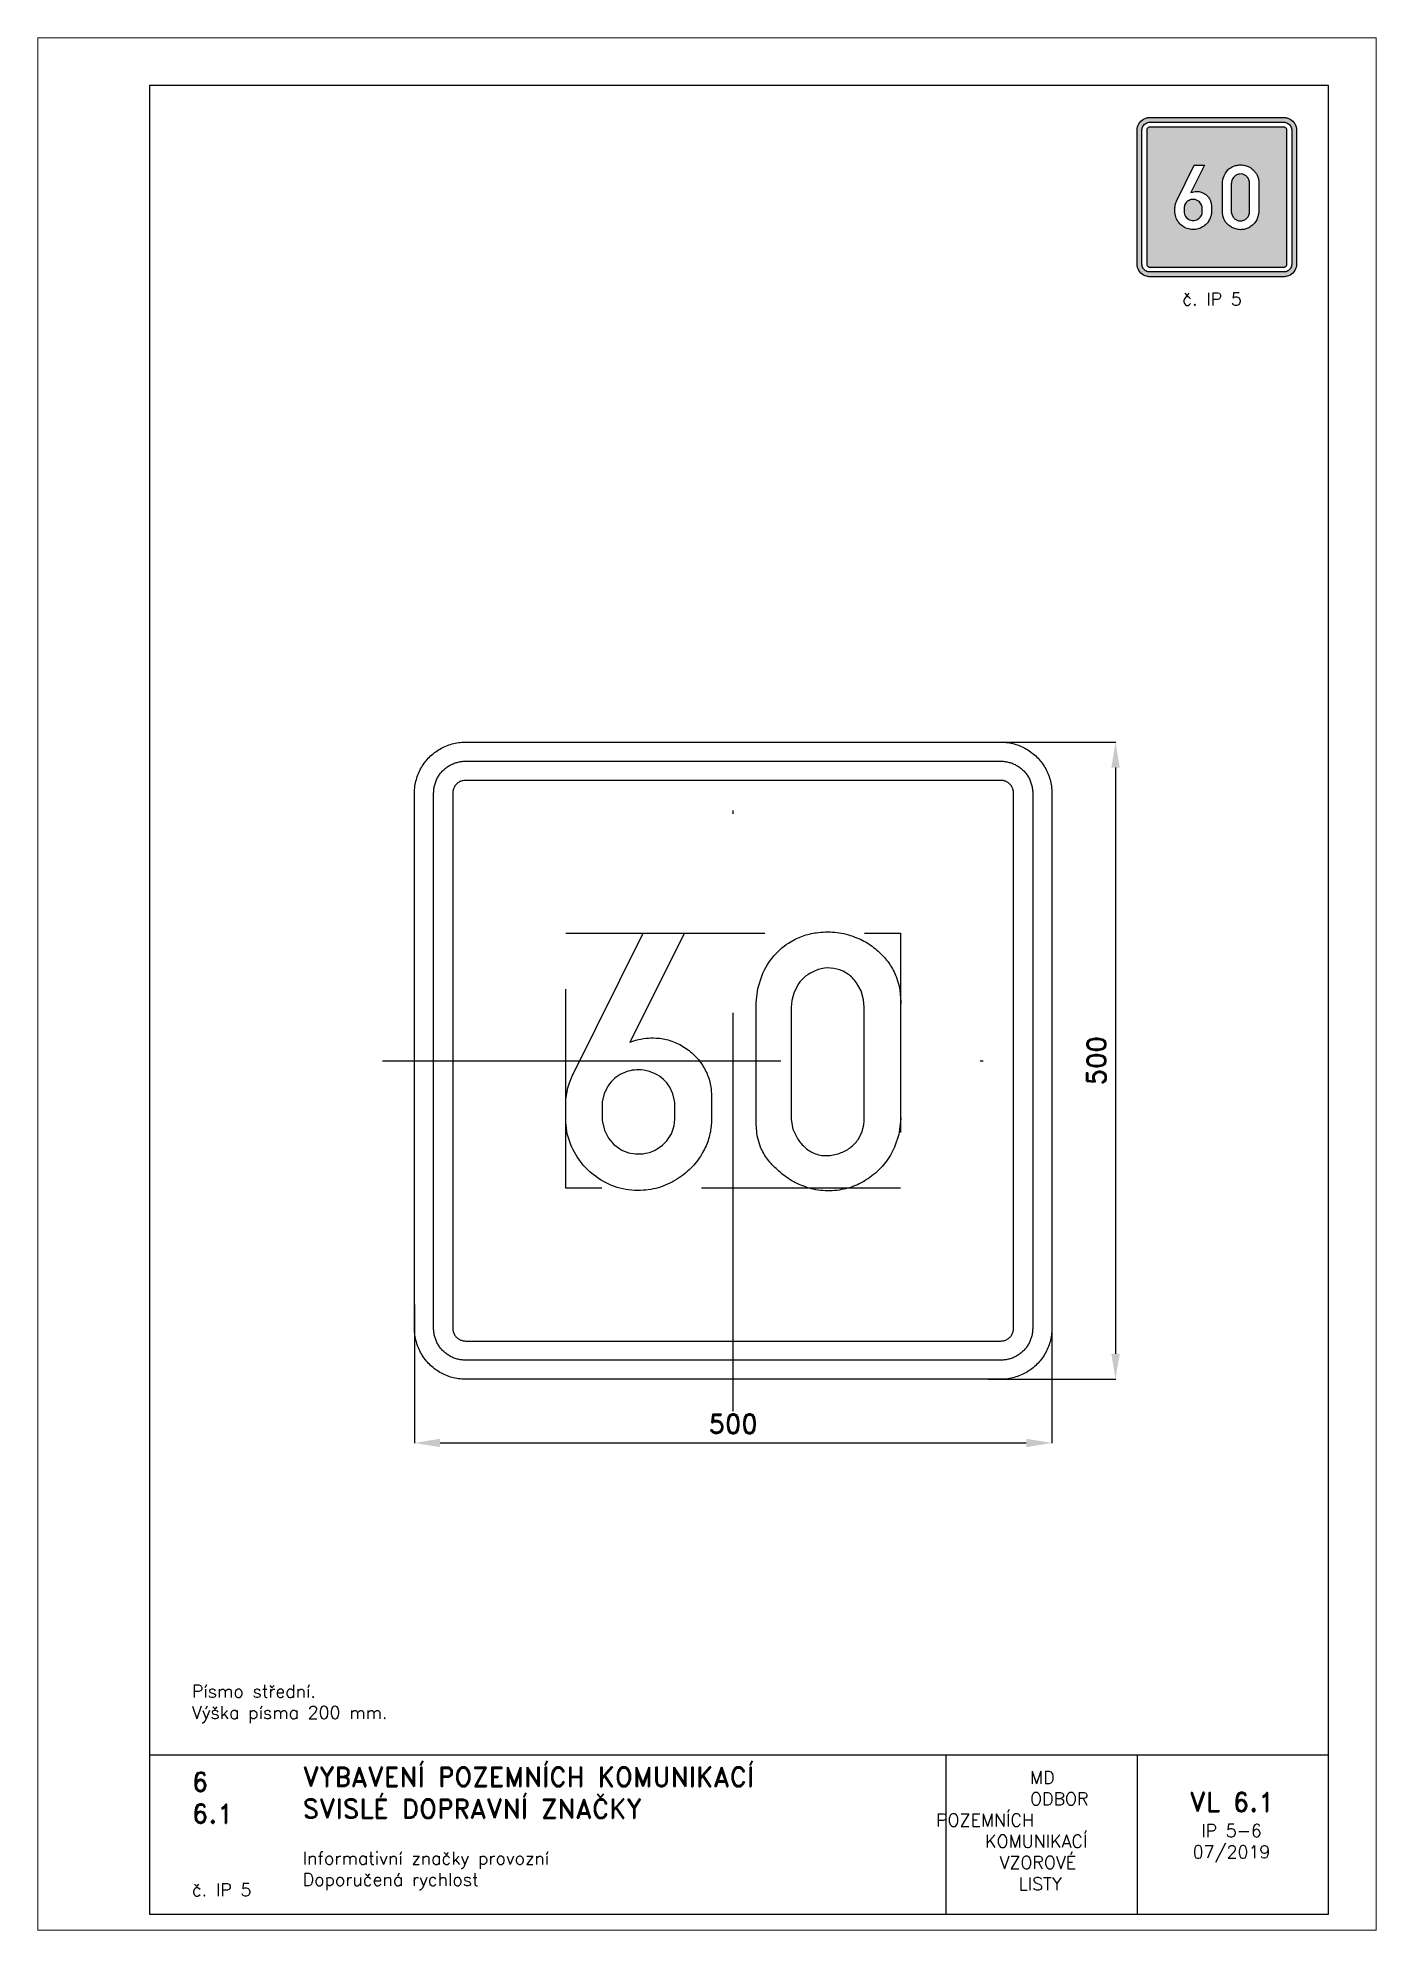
# Paper-space layout 'IP 5-6' of a CAD drawing. Header units: millimetres. Extents: x 0 to 210, y 0 to 297.
# The model-space entities are those that its viewports show. They can reach past a viewport. Long polylines and large blocks are cut down to what shows.
import ezdxf

# ---------------------------------------------------------------- set-up
doc = ezdxf.new("R2010")
doc.units = ezdxf.units.MM
doc.header["$LTSCALE"] = 5
doc.linetypes.add('ČERCHOVANÁX2', pattern=[2, 1, -0.5, 0, -0.5])
doc.linetypes.add('ČÁRKOVANÁX2', pattern=[1.5, 1, -0.5])
for name, color, linetype in [('Kóty', 2, 'Continuous'), ('Rozpiska', 7, 'Continuous'), ('Značka', 7, 'Continuous')]:
    doc.layers.add(name, color=color, linetype=linetype)
doc.layers.add('Rámeček', color=6, linetype='Continuous', plot=False)
doc.styles.get("Standard").update_dxf_attribs({"font": 'romand.shx', "height": 15})
doc.dimstyles.get("Standard").update_dxf_attribs({"dimtxt": 15, "dimasz": 20, "dimexe": 0.18, "dimexo": 0.0625, "dimgap": 7.5, "dimtad": 1, "dimdec": 0, "dimzin": 0, "dimdsep": 46, "dimtxsty": 'Standard', "dimcen": 0.09, "dimadec": 0, "dimazin": 0, "dimtfac": 1, "dimtdec": 0, "dimtofl": 0, "dimtmove": 0, "dimatfit": 3, "dimfxl": 1, "dimtolj": 1, "dimtzin": 0, "dimarcsym": 0})

psp = doc.layouts.new('IP 5-6')

# ---------------------------------------------------------------- texts
at = {"layer": 'Rozpiska', "color": 7, "attachment_point": 1}
for s, width, gutter_width, heights, insert, char_height in [('\\pi7.07143;č. IP 5', 25, 75, [0], (172.5, 257), 2), ('Písmo střední.\\PVýška písma 200 mm. {\\H1.83333x; }', 155.5011, 100, [0], (24.17, 38.49), 2), ('6', 149.0422, 100, [0], (24.17, 24.77), 3), ('{\\C6;VYBAVENÍ POZEMNÍCH KOMUNIKACÍ\\P}SVISLÉ DOPRAVNÍ ZNAČKY{\\H1.34524x; }', 149.0422, 100, [0], (41.56, 25.56), 3), ('\\pi14.7414;{\\C6;MD\\P\\pi2.36044;}ODBOR POZEMNÍCH{\\H1.57143x; }\\P\\pi7.69378;KOMUNIKACÍ{\\H1.5x; }\\P\\pi9.97949;{\\C6;VZOROVÉ\\H1.47619x; \\H0.67742x;\\P\\pi12.93187;LISTY\\H1.26984x; }', 33.1018, 100, [0], (140.95, 24.95), 2), ('\\pi1.03113;{\\H1.5x;\\C6;VL 6.1\\P\\pi2.88824;\\H0.66667x;IP 5-6\\H1.66666x; \\H0.6x;\\P\\pi1.5549;07/2019\\H1.80159x; }', 16.0623, 100, [0], (179.66, 21.61), 2), ('6.1', 149.0422, 100, [0], (24.17, 19.78), 3), ('{\\C6;Informativní značky provozní\\P}Doporučená rychlost{\\H1.83333x; }', 149.0422, 100, [0], (41.56, 12.29), 2), ('{\\C6;č. IP 5}', 18.3305, 100, [2.67], (24.17, 7.32), 2)]:
    psp.add_mtext_dynamic_manual_height_columns(s, width=width, gutter_width=gutter_width, heights=heights, dxfattribs=dict(at, insert=insert, char_height=char_height))

msp = doc.modelspace()

# ---------------------------------------------------------------- blocks, each defined once
blk = doc.blocks.new('*D0')
at = {"layer": 'Defpoints', "color": 0, "transparency": 16777216}
for p in [(197.4, 250), (200, -250), (300, -250)]:
    blk.add_point(p, dxfattribs=at)
at = {"layer": 'Kóty', "color": 0, "lineweight": -2, "transparency": 16777216}
for p, q in [((197.5, 250), (300.2, 250)), ((300, 230), (300, -230)), ((200.1, -250), (300.2, -250))]:
    blk.add_line(p, q, dxfattribs=at)
at = {"layer": 'Kóty', "color": 0, "transparency": 16777216}
for points in [[(296.7, 230), (303.3, 230), (300, 250)], [(296.7, -230), (303.3, -230), (300, -250)]]:
    blk.add_solid(points, dxfattribs=at)
at = {"layer": 'Kóty', "color": 0, "transparency": 16777216, "insert": (285, 0), "char_height": 15, "attachment_point": 5, "rotation": 90}
blk.add_mtext('\\A1;500', dxfattribs=at)
blk = doc.blocks.new('*D1')
at = {"layer": 'Defpoints', "color": 0, "transparency": 16777216}
for p in [(-250, -191.3), (250, -210), (250, -300)]:
    blk.add_point(p, dxfattribs=at)
at = {"layer": 'Kóty', "color": 0, "lineweight": -2, "transparency": 16777216}
for p, q in [((-250, -191.4), (-250, -300.2)), ((250, -210.1), (250, -300.2)), ((-230, -300), (230, -300))]:
    blk.add_line(p, q, dxfattribs=at)
at = {"layer": 'Kóty', "color": 0, "transparency": 16777216}
for points in [[(-230, -296.7), (-230, -303.3), (-250, -300)], [(230, -296.7), (230, -303.3), (250, -300)]]:
    blk.add_solid(points, dxfattribs=at)
at = {"layer": 'Kóty', "color": 0, "transparency": 16777216, "insert": (0, -285), "char_height": 15, "attachment_point": 5}
blk.add_mtext('\\A1;500', dxfattribs=at)

# ---------------------------------------------------------------- dimensions: what is measured, and where the dimension line sits
at = {"layer": 'Kóty'}
dim = msp.add_linear_dim(base=(300, -250), p1=(197.45, 250), p2=(200.015, -250), angle=90, dimstyle='Standard', dxfattribs=at)
dim.commit()
dim.dimension.update_dxf_attribs({"geometry": '*D0', "text_midpoint": (285, 0)})
dim = msp.add_linear_dim(base=(250, -300), p1=(-250, -191.308), p2=(250, -210), dimstyle='Standard', dxfattribs=at)
dim.commit()
dim.dimension.update_dxf_attribs({"geometry": '*D1', "text_midpoint": (0, -285)})

# ---------------------------------------------------------------- linework, layer by layer
at = {"layer": 'Značka', "color": 6, "linetype": 'ČERCHOVANÁX2', "ltscale": 2.5}
for points in [[(0, -275), (0, 275)], [(-275, 0), (275, 0)]]:
    msp.add_lwpolyline(points, dxfattribs=at)
at = {"layer": 'Značka', "color": 5}
for points in [[(-210, -250), (-210.157, -250), (-210.314, -249.999, -0.0321795), (-215.479, -249.637, -0.0354417), (-220.555, -248.582, -0.0362703), (-225.464, -246.923, -0.0344214), (-230.091, -244.589, -0.0337228), (-234.402, -241.714, -0.0340857), (-238.284, -238.284, -0.0342101), (-241.717, -234.403, -0.0342303), (-244.589, -230.091, -0.0340422), (-246.906, -225.46, -0.0334123), (-248.582, -220.555, -0.0341272), (-249.654, -215.477, -0.0367437), (-249.999, -210.314), (-250, -210.157), (-250, -210), (-250, 210), (-250, 210.157), (-249.999, 210.314, -0.0321794), (-249.637, 215.479, -0.0354442), (-248.582, 220.555, -0.0362649), (-246.923, 225.464, -0.0344166), (-244.589, 230.091, -0.0337177), (-241.714, 234.402, -0.0340796), (-238.284, 238.284, -0.0342128), (-234.403, 241.717, -0.0342224), (-230.091, 244.589, -0.0340475), (-225.46, 246.906, -0.033405), (-220.555, 248.582, -0.0341289), (-215.477, 249.654, -0.0367407), (-210.314, 249.999), (-210.157, 250), (-210, 250), (210, 250), (210.157, 250), (210.314, 249.999, -0.0321794), (215.479, 249.637, -0.0354428), (220.555, 248.582, -0.0362594), (225.464, 246.923, -0.0344088), (230.091, 244.589, -0.0337189), (234.402, 241.714, -0.0340731), (238.284, 238.284, -0.0342144), (241.717, 234.403, -0.0342259), (244.589, 230.091, -0.0340499), (246.906, 225.46, -0.0334066), (248.582, 220.555, -0.0341277), (249.654, 215.477, -0.0367414), (249.999, 210.314), (250, 210.157), (250, 210), (250, -210), (250, -210.157), (249.999, -210.314, -0.0321795), (249.637, -215.479, -0.0354421), (248.582, -220.555, -0.0362592), (246.923, -225.464, -0.0344116), (244.589, -230.091, -0.033722), (241.714, -234.402, -0.0340791), (238.284, -238.284, -0.0342076), (234.403, -241.717, -0.0342334), (230.091, -244.589, -0.0340472), (225.46, -246.906, -0.0334177), (220.555, -248.582, -0.0341277), (215.477, -249.654, -0.0367473), (210.314, -249.999), (210.157, -250), (210, -250), (-210, -250)], [(-210, -235), (-210.098, -235), (-210.196, -234.999, -0.0321795), (-213.424, -234.773, -0.0354416), (-216.597, -234.114, -0.0362629), (-219.665, -233.077, -0.0344152), (-222.557, -231.618, -0.0337193), (-225.251, -229.821, -0.034085), (-227.678, -227.678, -0.0342046), (-229.823, -225.252, -0.034229), (-231.618, -222.557, -0.0340469), (-233.066, -219.663, -0.0334131), (-234.114, -216.597, -0.0341266), (-234.784, -213.423, -0.0367459), (-234.999, -210.196), (-235, -210.098), (-235, -210), (-235, 210), (-235, 210.098), (-234.999, 210.196, -0.0321788), (-234.773, 213.424, -0.0354481), (-234.114, 216.597, -0.0362683), (-233.077, 219.665, -0.0344122), (-231.618, 222.557, -0.0337222), (-229.821, 225.251, -0.0340955), (-227.678, 227.678, -0.0341878), (-225.252, 229.823, -0.0342259), (-222.557, 231.618, -0.0340259), (-219.663, 233.066, -0.0334071), (-216.597, 234.114, -0.0341381), (-213.423, 234.784, -0.0367365), (-210.196, 234.999), (-210.098, 235), (-210, 235), (210, 235), (210.098, 235), (210.196, 234.999, -0.0321976), (213.424, 234.773, -0.0354366), (216.597, 234.114, -0.0362483), (219.665, 233.077, -0.0343996), (222.557, 231.618, -0.0337259), (225.251, 229.821, -0.0340903), (227.678, 227.678, -0.0341924), (229.823, 225.252, -0.0342246), (231.618, 222.557, -0.0340342), (233.066, 219.663, -0.033413), (234.114, 216.597, -0.0341406), (234.784, 213.423, -0.0367343), (234.999, 210.196), (235, 210.098), (235, 210), (235, -210), (235, -210.098), (234.999, -210.196, -0.0321983), (234.773, -213.424, -0.0354324), (234.114, -216.597, -0.0362459), (233.077, -219.665, -0.0344078), (231.618, -222.557, -0.0337232), (229.821, -225.251, -0.034081), (227.678, -227.678, -0.0342138), (225.252, -229.823, -0.0342285), (222.557, -231.618, -0.0340468), (219.663, -233.066, -0.0334175), (216.597, -234.114, -0.0341268), (213.423, -234.784, -0.036739), (210.196, -234.999), (210.098, -235), (210, -235), (-210, -235)], [(-210, -220), (210, -220), (210.039, -220), (210.079, -220, 0.032183), (211.37, -219.909, 0.0354467), (212.639, -219.646, 0.0362744), (213.866, -219.231, 0.0344144), (215.023, -218.647, 0.033745), (216.1, -217.928, 0.0340968), (217.071, -217.071, 0.0341871), (217.929, -216.101, 0.0342063), (218.647, -215.023, 0.0340292), (219.227, -213.865, 0.0334622), (219.646, -212.639, 0.0341275), (219.914, -211.369, 0.036765), (220, -210.079), (220, -210.039), (220, -210), (220, 210), (220, 210.039), (220, 210.079, 0.032183), (219.909, 211.37, 0.0354928), (219.646, 212.639, 0.0362965), (219.231, 213.866, 0.0344255), (218.647, 215.023, 0.0337541), (217.928, 216.1, 0.0340968), (217.071, 217.071, 0.0342115), (216.101, 217.929, 0.0341795), (215.023, 218.647, 0.0340137), (213.865, 219.227, 0.0334698), (212.639, 219.646, 0.0341235), (211.369, 219.914, 0.0367638), (210.079, 220), (210.039, 220), (210, 220), (-210, 220), (-210.039, 220), (-210.079, 220), (-211.37, 219.909), (-212.639, 219.646, 0.0362814), (-213.866, 219.231, 0.0344198), (-215.023, 218.647, 0.033728), (-216.1, 217.928, 0.0340771), (-217.071, 217.071, 0.0342342), (-217.929, 216.101, 0.0342041), (-218.647, 215.023, 0.0340291), (-219.227, 213.865, 0.0334198), (-219.646, 212.639, 0.0341179), (-219.914, 211.369, 0.0367402), (-220, 210.079), (-220, 210.039), (-220, 210), (-220, -210), (-220, -210.039), (-220, -210.079, 0.0321735), (-219.909, -211.37, 0.0354428), (-219.646, -212.639, 0.0362649), (-219.231, -213.866, 0.0344139), (-218.647, -215.023, 0.0337189), (-217.928, -216.1, 0.0340819), (-217.071, -217.071, 0.0342185), (-216.101, -217.929, 0.0342259), (-215.023, -218.647, 0.0340499), (-213.865, -219.227, 0.0334066), (-212.639, -219.646, 0.0341277), (-211.369, -219.914, 0.0367414), (-210.079, -220), (-210.039, -220), (-210, -220)], [(-38.28, 99.938), (-81.2, 14.458), (-78.73, 15.269), (-76.24, 16.021, -0.039137), (-68.45, 17.575, -0.0459379), (-60.51, 17.792, -0.0661339), (-49.56, 15.84, -0.0620758), (-39.41, 11.167, -0.0644875), (-30.21, 4.109, -0.0674321), (-23.18, -5.083, -0.0606733), (-18.96, -14.416, -0.0629965), (-17.16, -24.417), (-17.09, -25.531), (-17.03, -26.646), (-17.03, -45.979), (-17.05, -47.396), (-17.09, -48.812, -0.0576306), (-18.89, -60.033, -0.056105), (-23.18, -70.625, -0.0655642), (-30.88, -81.973, -0.0611398), (-41.2, -91.062, -0.0693423), (-55.11, -98.49, -0.0745045), (-70.53, -101.687, -0.0866098), (-88.81, -100.051, -0.085339), (-105.53, -92.396, -0.0801297), (-118.51, -80.857, -0.0761693), (-127.34, -65.917), (-130.25, -57.31), (-131.39, -48.396), (-131.41, -47.177), (-131.41, -45.958), (-131.41, -32.583), (-131.3, -31.5), (-131.2, -30.417), (-130.6, -25.885), (-129.66, -21.417), (-128.42, -17.324), (-126.82, -13.354), (-126.21, -11.985), (-125.57, -10.625), (-70.57, 99.938), (-38.28, 99.938)], [(17.97, 42.083), (17.95, 43.875), (17.97, 45.667), (19.28, 56.603), (22.74, 67.167, -0.0795614), (31.93, 82.258, -0.0890895), (45.43, 93.438, -0.0597947), (55.76, 98.22, -0.0520207), (66.93, 100.604, -0.0620177), (81.49, 100.623, -0.0644938), (95.57, 97.021, -0.0554415), (106.46, 91.574, -0.0554853), (115.89, 83.875, -0.05109), (122.81, 75.553, -0.0549395), (127.82, 65.979), (130.38, 57.763), (131.41, 49.25), (131.46, 46.27), (131.41, 43.292), (131.41, -43.875), (131.42, -45.667), (131.41, -47.458), (130.06, -57.824), (126.64, -67.771, -0.0667927), (119.19, -80.289, -0.0659008), (108.72, -90.437, -0.0611167), (97.45, -97.314, -0.0641391), (84.84, -101.187, -0.0696631), (70.34, -101.96, -0.0674543), (56.18, -98.812, -0.0568005), (44.75, -93.405, -0.0496132), (34.68, -85.667, -0.0480543), (27.06, -77.414, -0.0659209), (21.55, -67.771), (18.9, -59.002), (17.97, -49.854), (17.93, -46.86), (17.97, -43.875), (17.97, 42.083)], [(45.43, 42.083), (45.43, -43.875), (45.41, -45.074), (45.43, -46.271), (46.83, -53.675), (50.2, -60.604, 0.0706733), (55.87, -67.729, 0.0946021), (63.34, -72.542, 0.108397), (73.35, -74.517, 0.0875524), (83.64, -72.542, 0.0781562), (91.77, -68.314, 0.0881662), (97.97, -61.792), (100.88, -56.343), (102.39, -50.375), (102.67, -47.132), (102.74, -43.875), (102.74, 42.083), (102.55, 44.912), (102.24, 47.729), (100.35, 54.766), (96.78, 61.188, 0.088085), (89.99, 68.016, 0.0978857), (81.26, 71.938, 0.0998471), (71.53, 72.549, 0.0882868), (62.16, 69.563, 0.0741885), (55.26, 64.877, 0.0756883), (50.09, 58.438), (47.52, 53.028), (46.05, 47.229), (45.69, 44.661), (45.43, 42.083)], [(-102.86, -34.167), (-102.86, -46.104), (-102.74, -47), (-102.61, -47.896), (-100.98, -54.587), (-97.93, -60.729), (-93.95, -65.548), (-88.89, -69.271, 0.0672275), (-82.05, -72.212, 0.0693609), (-74.7, -73.208, 0.0721866), (-66.86, -72.249, 0.0687171), (-59.59, -69.167), (-55.53, -66.39), (-52.05, -62.917), (-48.47, -57.424), (-46.41, -51.229), (-45.96, -48.614), (-45.66, -45.979), (-45.66, -34.375), (-45.78, -32.957), (-45.95, -31.542), (-47.3, -25.941), (-49.82, -20.729, 0.0749719), (-54.77, -14.66, 0.0723169), (-61.26, -10.271), (-65.61, -8.458, 0.0437229), (-70.18, -7.437), (-72.18, -7.218), (-74.2, -7.146, 0.0575923), (-80.77, -7.874, 0.0608752), (-87.01, -10.125, 0.0692879), (-93.16, -14.107, 0.070601), (-97.99, -19.625), (-101.12, -25.666), (-102.66, -32.25), (-102.77, -33.208), (-102.86, -34.167)]]:
    msp.add_lwpolyline(points, format="xyb", dxfattribs=at)
at = {"layer": 'Značka', "color": 6, "linetype": 'ČÁRKOVANÁX2', "ltscale": 1.25}
msp.add_lwpolyline([(-131.41, -100), (-131.41, 100), (131.41, 100), (131.41, -100), (-131.41, -100)], dxfattribs=at)

msp.set_redraw_order([(e.dxf.handle, doc.entitydb.next_handle()) for e in msp.query("TEXT MTEXT ATTDEF DIMENSION ARC_DIMENSION")])  # texts and dimensions are drawn at this point

# ---------------------------------------------------------------- hatches: boundary and pattern name
at = {"layer": 'Značka'}
h = psp.add_hatch(color=170, dxfattribs=at)
h.dxf.hatch_style = 1
edge = h.paths.add_edge_path(flags=0)
edge.add_line((185.9, 274.1), (185.9, 274.19))
edge.add_line((185.9, 274.19), (185.9, 274.28))
edge.add_line((185.9, 274.28), (185.96, 274.83))
edge.add_line((185.96, 274.83), (186.14, 275.36))
edge.add_arc((188.72, 274.3), 2.79, 139.5618, 157.7576, ccw=False)
edge.add_arc((188.49, 274.51), 2.48, 119.4478, 139.8118, ccw=False)
edge.add_arc((188.53, 274.64), 2.39, 107.9967, 121.6843, ccw=False)
edge.add_arc((188.64, 274.29), 2.75, 96.092, 108.0036, ccw=False)
edge.add_arc((188.71, 274.11), 2.95, 82.9772, 97.1724, ccw=False)
edge.add_arc((188.73, 274.22), 2.83, 68.2699, 83.0304, ccw=False)
edge.add_arc((188.83, 274.27), 2.75, 57.0799, 69.7732, ccw=False)
edge.add_arc((188.83, 274.27), 2.75, 44.4189, 57.1222, ccw=False)
edge.add_arc((188.94, 274.3), 2.65, 33.8952, 45.594, ccw=False)
edge.add_arc((189.09, 274.4), 2.47, 21.3334, 33.912, ccw=False)
edge.add_line((191.39, 275.3), (191.52, 274.89))
edge.add_line((191.52, 274.89), (191.57, 274.46))
edge.add_line((191.57, 274.46), (191.57, 274.31))
edge.add_line((191.57, 274.31), (191.57, 274.16))
edge.add_line((191.57, 274.16), (191.57, 269.81))
edge.add_line((191.57, 269.81), (191.57, 269.72))
edge.add_line((191.57, 269.72), (191.57, 269.63))
edge.add_line((191.57, 269.63), (191.5, 269.11))
edge.add_line((191.5, 269.11), (191.33, 268.61))
edge.add_arc((188.81, 269.69), 2.74, 321.5988, 336.8838, ccw=False)
edge.add_arc((188.78, 269.71), 2.78, 306.5645, 321.646, ccw=False)
edge.add_arc((188.75, 269.6), 2.71, 294.397, 308.3865, ccw=False)
edge.add_arc((188.81, 269.48), 2.58, 279.7339, 294.4134, ccw=False)
edge.add_arc((188.74, 269.51), 2.62, 265.0816, 281.0215, ccw=False)
edge.add_arc((188.74, 269.59), 2.7, 249.748, 265.1841, ccw=False)
edge.add_arc((188.71, 269.7), 2.79, 238.1815, 251.1852, ccw=False)
edge.add_arc((188.93, 270.05), 3.21, 226.78, 238.1412, ccw=False)
edge.add_arc((188.69, 269.9), 2.93, 217.2139, 228.2187, ccw=False)
edge.add_arc((188.04, 269.41), 2.12, 202.2005, 217.2867, ccw=False)
edge.add_line((186.08, 268.61), (185.94, 269.05))
edge.add_line((185.94, 269.05), (185.9, 269.51))
edge.add_line((185.9, 269.51), (185.9, 269.66))
edge.add_line((185.9, 269.66), (185.9, 269.81))
edge.add_line((185.9, 269.81), (185.9, 274.1))
edge = h.paths.add_edge_path(flags=0)
edge.add_line((187.27, 274.1), (187.27, 269.81))
edge.add_line((187.27, 269.81), (187.27, 269.75))
edge.add_line((187.27, 269.75), (187.27, 269.69))
edge.add_line((187.27, 269.69), (187.34, 269.32))
edge.add_line((187.34, 269.32), (187.51, 268.97))
edge.add_arc((188.91, 269.79), 1.62, 210.4273, 226.5975)
edge.add_arc((188.61, 269.47), 1.18, 226.3975, 248.0143)
edge.add_arc((188.64, 269.46), 1.19, 246.4657, 271.2118)
edge.add_arc((188.64, 269.78), 1.51, 270.8576, 290.8721)
edge.add_arc((188.71, 269.77), 1.47, 288.5388, 306.4145)
edge.add_arc((188.83, 269.62), 1.29, 306.3728, 326.5269)
edge.add_line((189.9, 268.91), (190.04, 269.18))
edge.add_line((190.04, 269.18), (190.12, 269.48))
edge.add_line((190.12, 269.48), (190.13, 269.64))
edge.add_line((190.13, 269.64), (190.14, 269.81))
edge.add_line((190.14, 269.81), (190.14, 274.1))
edge.add_line((190.14, 274.1), (190.13, 274.25))
edge.add_line((190.13, 274.25), (190.11, 274.39))
edge.add_line((190.11, 274.39), (190.02, 274.74))
edge.add_line((190.02, 274.74), (189.84, 275.06))
edge.add_arc((188.71, 274.27), 1.38, 34.7723, 54.9079)
edge.add_arc((188.79, 274.39), 1.23, 54.6265, 76.989)
edge.add_arc((188.74, 274.41), 1.23, 75.003, 97.8106)
edge.add_arc((188.76, 274.24), 1.4, 97.5851, 117.7666)
edge.add_arc((188.72, 274.2), 1.41, 115.6958, 132.6674)
edge.add_arc((188.69, 274.23), 1.37, 132.5816, 149.8951)
edge.add_line((187.5, 274.92), (187.38, 274.65))
edge.add_line((187.38, 274.65), (187.3, 274.36))
edge.add_line((187.3, 274.36), (187.28, 274.23))
edge.add_line((187.28, 274.23), (187.27, 274.1))
edge = h.paths.add_edge_path(flags=0)
edge.add_line((183.09, 277), (180.94, 272.72))
edge.add_line((180.94, 272.72), (181.06, 272.76))
edge.add_line((181.06, 272.76), (181.19, 272.8))
edge.add_arc((181.88, 270.36), 2.54, 96.7992, 105.7641, ccw=False)
edge.add_arc((181.83, 270.73), 2.17, 86.3051, 96.8259, ccw=False)
edge.add_arc((181.88, 270.78), 2.11, 72.325, 87.4597, ccw=False)
edge.add_arc((181.84, 270.64), 2.26, 58.1747, 72.3832, ccw=False)
edge.add_arc((181.9, 270.61), 2.26, 45.126, 59.885, ccw=False)
edge.add_arc((181.97, 270.68), 2.15, 29.6931, 45.1241, ccw=False)
edge.add_arc((182.03, 270.65), 2.12, 17.3864, 31.2747, ccw=False)
edge.add_arc((182.12, 270.67), 2.02, 2.9936, 17.4123, ccw=False)
edge.add_line((184.14, 270.78), (184.15, 270.72))
edge.add_line((184.15, 270.72), (184.15, 270.67))
edge.add_line((184.15, 270.67), (184.15, 269.7))
edge.add_line((184.15, 269.7), (184.15, 269.63))
edge.add_line((184.15, 269.63), (184.15, 269.56))
edge.add_arc((181.67, 269.67), 2.47, 344.2899, 357.4833, ccw=False)
edge.add_arc((181.6, 269.69), 2.55, 331.5285, 344.3734, ccw=False)
edge.add_arc((181.49, 269.65), 2.63, 318.3394, 333.3442, ccw=False)
edge.add_arc((181.35, 269.78), 2.82, 304.3735, 318.3683, ccw=False)
edge.add_arc((181.26, 269.76), 2.86, 290.1691, 306.0358, ccw=False)
edge.add_arc((181.33, 269.57), 2.66, 273.1912, 290.2349, ccw=False)
edge.add_arc((181.25, 269.58), 2.67, 254.9858, 274.7859, ccw=False)
edge.add_arc((181.25, 269.62), 2.71, 235.6445, 255.1555, ccw=False)
edge.add_arc((181.19, 269.68), 2.73, 219.2008, 237.5261, ccw=False)
edge.add_arc((181.29, 269.77), 2.86, 201.8729, 219.2959, ccw=False)
edge.add_line((178.63, 268.7), (178.49, 269.13))
edge.add_line((178.49, 269.13), (178.43, 269.58))
edge.add_line((178.43, 269.58), (178.43, 269.64))
edge.add_line((178.43, 269.64), (178.43, 269.7))
edge.add_line((178.43, 269.7), (178.43, 270.37))
edge.add_line((178.43, 270.37), (178.43, 270.42))
edge.add_line((178.43, 270.42), (178.44, 270.48))
edge.add_line((178.44, 270.48), (178.47, 270.71))
edge.add_line((178.47, 270.71), (178.52, 270.93))
edge.add_line((178.52, 270.93), (178.58, 271.13))
edge.add_line((178.58, 271.13), (178.66, 271.33))
edge.add_line((178.66, 271.33), (178.69, 271.4))
edge.add_line((178.69, 271.4), (178.72, 271.47))
edge.add_line((178.72, 271.47), (181.47, 277))
edge.add_line((181.47, 277), (183.09, 277))
edge = h.paths.add_edge_path(flags=0)
edge.add_line((179.86, 270.29), (179.86, 269.69))
edge.add_line((179.86, 269.69), (179.86, 269.65))
edge.add_line((179.86, 269.65), (179.87, 269.61))
edge.add_line((179.87, 269.61), (179.95, 269.27))
edge.add_line((179.95, 269.27), (180.1, 268.96))
edge.add_line((180.1, 268.96), (180.3, 268.72))
edge.add_line((180.3, 268.72), (180.56, 268.54))
edge.add_arc((181.27, 269.73), 1.39, 239.0416, 254.4258)
edge.add_arc((181.26, 269.68), 1.34, 254.3474, 270.2183)
edge.add_arc((181.3, 269.71), 1.37, 268.7162, 285.2315)
edge.add_arc((181.28, 269.78), 1.44, 285.1117, 300.8358)
edge.add_line((182.02, 268.54), (182.22, 268.68))
edge.add_line((182.22, 268.68), (182.4, 268.85))
edge.add_line((182.4, 268.85), (182.58, 269.13))
edge.add_line((182.58, 269.13), (182.68, 269.44))
edge.add_line((182.68, 269.44), (182.7, 269.57))
edge.add_line((182.7, 269.57), (182.72, 269.7))
edge.add_line((182.72, 269.7), (182.72, 270.28))
edge.add_line((182.72, 270.28), (182.71, 270.35))
edge.add_line((182.71, 270.35), (182.7, 270.42))
edge.add_line((182.7, 270.42), (182.63, 270.7))
edge.add_line((182.63, 270.7), (182.51, 270.96))
edge.add_arc((181.38, 270.29), 1.31, 30.6263, 47.7765)
edge.add_arc((181.34, 270.26), 1.36, 47.6581, 64.2031)
edge.add_line((181.94, 271.49), (181.72, 271.58))
edge.add_arc((181.31, 270.3), 1.34, 72.3991, 82.4132)
edge.add_line((181.49, 271.63), (181.39, 271.64))
edge.add_line((181.39, 271.64), (181.29, 271.64))
edge.add_arc((181.28, 270.2), 1.44, 89.7307, 102.9153)
edge.add_arc((181.27, 270.27), 1.37, 102.8691, 116.8034)
edge.add_arc((181.21, 270.29), 1.33, 114.9951, 130.8494)
edge.add_arc((181.19, 270.31), 1.3, 130.7269, 146.8807)
edge.add_line((180.1, 271.02), (179.94, 270.72))
edge.add_line((179.94, 270.72), (179.87, 270.39))
edge.add_line((179.87, 270.39), (179.86, 270.34))
edge.add_line((179.86, 270.34), (179.86, 270.29))
edge = h.paths.add_edge_path(flags=16)
edge.add_line((174.5, 260.25), (174.49, 260.25))
edge.add_line((174.49, 260.25), (174.49, 260.25))
edge.add_arc((174.5, 261.51), 1.26, 262.2994, 269.671, ccw=False)
edge.add_arc((174.48, 261.4), 1.15, 254.2277, 262.3566, ccw=False)
edge.add_line((174.17, 260.29), (174.02, 260.35))
edge.add_line((174.02, 260.35), (173.87, 260.42))
edge.add_line((173.87, 260.42), (173.74, 260.51))
edge.add_line((173.74, 260.51), (173.62, 260.62))
edge.add_line((173.62, 260.62), (173.51, 260.74))
edge.add_line((173.51, 260.74), (173.42, 260.87))
edge.add_line((173.42, 260.87), (173.35, 261.02))
edge.add_line((173.35, 261.02), (173.29, 261.17))
edge.add_line((173.29, 261.17), (173.26, 261.33))
edge.add_line((173.26, 261.33), (173.25, 261.49))
edge.add_line((173.25, 261.49), (173.25, 261.5))
edge.add_line((173.25, 261.5), (173.25, 261.5))
edge.add_line((173.25, 261.5), (173.25, 282.5))
edge.add_line((173.25, 282.5), (173.25, 282.5))
edge.add_line((173.25, 282.5), (173.25, 282.51))
edge.add_line((173.25, 282.51), (173.26, 282.67))
edge.add_line((173.26, 282.67), (173.29, 282.83))
edge.add_line((173.29, 282.83), (173.35, 282.98))
edge.add_line((173.35, 282.98), (173.42, 283.13))
edge.add_line((173.42, 283.13), (173.51, 283.26))
edge.add_line((173.51, 283.26), (173.62, 283.38))
edge.add_line((173.62, 283.38), (173.74, 283.49))
edge.add_line((173.74, 283.49), (173.87, 283.58))
edge.add_line((173.87, 283.58), (174.02, 283.65))
edge.add_line((174.02, 283.65), (174.17, 283.71))
edge.add_line((174.17, 283.71), (174.33, 283.74))
edge.add_arc((174.48, 282.65), 1.1, 89.6108, 98.0292, ccw=False)
edge.add_line((174.49, 283.75), (174.49, 283.75))
edge.add_line((174.49, 283.75), (174.5, 283.75))
edge.add_line((174.5, 283.75), (195.5, 283.75))
edge.add_line((195.5, 283.75), (195.5, 283.75))
edge.add_line((195.5, 283.75), (195.51, 283.75))
edge.add_arc((195.5, 282.5), 1.25, 82.2973, 89.6731, ccw=False)
edge.add_arc((195.52, 282.6), 1.15, 74.2287, 82.3556, ccw=False)
edge.add_line((195.83, 283.71), (195.98, 283.65))
edge.add_line((195.98, 283.65), (196.13, 283.58))
edge.add_line((196.13, 283.58), (196.26, 283.49))
edge.add_line((196.26, 283.49), (196.38, 283.38))
edge.add_line((196.38, 283.38), (196.49, 283.26))
edge.add_line((196.49, 283.26), (196.58, 283.13))
edge.add_line((196.58, 283.13), (196.65, 282.98))
edge.add_line((196.65, 282.98), (196.71, 282.83))
edge.add_line((196.71, 282.83), (196.74, 282.67))
edge.add_line((196.74, 282.67), (196.75, 282.51))
edge.add_line((196.75, 282.51), (196.75, 282.5))
edge.add_line((196.75, 282.5), (196.75, 282.5))
edge.add_line((196.75, 282.5), (196.75, 261.5))
edge.add_line((196.75, 261.5), (196.75, 261.5))
edge.add_line((196.75, 261.5), (196.75, 261.49))
edge.add_line((196.75, 261.49), (196.74, 261.33))
edge.add_line((196.74, 261.33), (196.71, 261.17))
edge.add_line((196.71, 261.17), (196.65, 261.02))
edge.add_line((196.65, 261.02), (196.58, 260.87))
edge.add_line((196.58, 260.87), (196.49, 260.74))
edge.add_line((196.49, 260.74), (196.38, 260.62))
edge.add_line((196.38, 260.62), (196.26, 260.51))
edge.add_line((196.26, 260.51), (196.13, 260.42))
edge.add_line((196.13, 260.42), (195.98, 260.35))
edge.add_line((195.98, 260.35), (195.83, 260.29))
edge.add_line((195.83, 260.29), (195.67, 260.26))
edge.add_arc((195.52, 261.35), 1.1, 269.6102, 278.0297, ccw=False)
edge.add_line((195.51, 260.25), (195.5, 260.25))
edge.add_line((195.5, 260.25), (195.5, 260.25))
edge.add_line((195.5, 260.25), (174.5, 260.25))
edge = h.paths.add_edge_path(flags=0)
edge.add_line((174.5, 261), (195.5, 261))
edge.add_line((195.5, 261), (195.5, 261))
edge.add_line((195.5, 261), (195.5, 261))
edge.add_arc((195.5, 261.5), 0.503, 270.3476, 277.7226)
edge.add_line((195.57, 261), (195.63, 261.02))
edge.add_line((195.63, 261.02), (195.69, 261.04))
edge.add_line((195.69, 261.04), (195.75, 261.07))
edge.add_line((195.75, 261.07), (195.8, 261.1))
edge.add_line((195.8, 261.1), (195.85, 261.15))
edge.add_line((195.85, 261.15), (195.9, 261.19))
edge.add_line((195.9, 261.19), (195.93, 261.25))
edge.add_line((195.93, 261.25), (195.96, 261.31))
edge.add_line((195.96, 261.31), (195.98, 261.37))
edge.add_line((195.98, 261.37), (196, 261.43))
edge.add_line((196, 261.43), (196, 261.5))
edge.add_line((196, 261.5), (196, 261.5))
edge.add_line((196, 261.5), (196, 261.5))
edge.add_line((196, 261.5), (196, 282.5))
edge.add_line((196, 282.5), (196, 282.5))
edge.add_line((196, 282.5), (196, 282.5))
edge.add_line((196, 282.5), (196, 282.57))
edge.add_line((196, 282.57), (195.98, 282.63))
edge.add_line((195.98, 282.63), (195.96, 282.69))
edge.add_line((195.96, 282.69), (195.93, 282.75))
edge.add_line((195.93, 282.75), (195.9, 282.8))
edge.add_line((195.9, 282.8), (195.85, 282.85))
edge.add_line((195.85, 282.85), (195.8, 282.9))
edge.add_line((195.8, 282.9), (195.75, 282.93))
edge.add_line((195.75, 282.93), (195.69, 282.96))
edge.add_line((195.69, 282.96), (195.63, 282.98))
edge.add_line((195.63, 282.98), (195.57, 283))
edge.add_line((195.57, 283), (195.5, 283))
edge.add_line((195.5, 283), (195.5, 283))
edge.add_line((195.5, 283), (195.5, 283))
edge.add_line((195.5, 283), (174.5, 283))
edge.add_line((174.5, 283), (174.5, 283))
edge.add_line((174.5, 283), (174.5, 283))
edge.add_arc((174.5, 282.5), 0.503, 90.3476, 97.7226)
edge.add_line((174.43, 283), (174.37, 282.98))
edge.add_line((174.37, 282.98), (174.31, 282.96))
edge.add_line((174.31, 282.96), (174.25, 282.93))
edge.add_line((174.25, 282.93), (174.19, 282.9))
edge.add_line((174.19, 282.9), (174.15, 282.85))
edge.add_line((174.15, 282.85), (174.1, 282.8))
edge.add_line((174.1, 282.8), (174.07, 282.75))
edge.add_line((174.07, 282.75), (174.04, 282.69))
edge.add_line((174.04, 282.69), (174.02, 282.63))
edge.add_line((174.02, 282.63), (174, 282.57))
edge.add_line((174, 282.57), (174, 282.5))
edge.add_line((174, 282.5), (174, 282.5))
edge.add_line((174, 282.5), (174, 282.5))
edge.add_line((174, 282.5), (174, 261.5))
edge.add_line((174, 261.5), (174, 261.5))
edge.add_line((174, 261.5), (174, 261.5))
edge.add_line((174, 261.5), (174, 261.43))
edge.add_line((174, 261.43), (174.02, 261.37))
edge.add_line((174.02, 261.37), (174.04, 261.31))
edge.add_line((174.04, 261.31), (174.07, 261.25))
edge.add_line((174.07, 261.25), (174.1, 261.19))
edge.add_line((174.1, 261.19), (174.15, 261.15))
edge.add_line((174.15, 261.15), (174.19, 261.1))
edge.add_line((174.19, 261.1), (174.25, 261.07))
edge.add_line((174.25, 261.07), (174.31, 261.04))
edge.add_line((174.31, 261.04), (174.37, 261.02))
edge.add_line((174.37, 261.02), (174.43, 261))
edge.add_line((174.43, 261), (174.5, 261))
edge.add_line((174.5, 261), (174.5, 261))
edge.add_line((174.5, 261), (174.5, 261))
edge = h.paths.add_edge_path()
edge.add_line((174.5, 259.5), (174.49, 259.5))
edge.add_line((174.49, 259.5), (174.48, 259.5))
edge.add_arc((174.5, 261.51), 2.01, 262.3079, 269.6816, ccw=False)
edge.add_arc((174.47, 261.33), 1.83, 254.1838, 262.3067, ccw=False)
edge.add_line((173.97, 259.57), (173.73, 259.65))
edge.add_line((173.73, 259.65), (173.5, 259.77))
edge.add_line((173.5, 259.77), (173.28, 259.91))
edge.add_line((173.28, 259.91), (173.09, 260.09))
edge.add_line((173.09, 260.09), (172.91, 260.28))
edge.add_line((172.91, 260.28), (172.77, 260.5))
edge.add_line((172.77, 260.5), (172.65, 260.73))
edge.add_line((172.65, 260.73), (172.57, 260.97))
edge.add_line((172.57, 260.97), (172.52, 261.23))
edge.add_line((172.52, 261.23), (172.5, 261.48))
edge.add_line((172.5, 261.48), (172.5, 261.49))
edge.add_line((172.5, 261.49), (172.5, 261.5))
edge.add_line((172.5, 261.5), (172.5, 282.5))
edge.add_line((172.5, 282.5), (172.5, 282.51))
edge.add_line((172.5, 282.51), (172.5, 282.52))
edge.add_line((172.5, 282.52), (172.52, 282.77))
edge.add_line((172.52, 282.77), (172.57, 283.03))
edge.add_line((172.57, 283.03), (172.65, 283.27))
edge.add_line((172.65, 283.27), (172.77, 283.5))
edge.add_line((172.77, 283.5), (172.91, 283.72))
edge.add_line((172.91, 283.72), (173.09, 283.91))
edge.add_line((173.09, 283.91), (173.28, 284.09))
edge.add_line((173.28, 284.09), (173.5, 284.23))
edge.add_line((173.5, 284.23), (173.73, 284.35))
edge.add_line((173.73, 284.35), (173.97, 284.43))
edge.add_arc((174.49, 282.6), 1.9, 98.0256, 105.852, ccw=False)
edge.add_arc((174.47, 282.74), 1.76, 89.6088, 98.0267, ccw=False)
edge.add_line((174.48, 284.5), (174.49, 284.5))
edge.add_line((174.49, 284.5), (174.5, 284.5))
edge.add_line((174.5, 284.5), (195.5, 284.5))
edge.add_line((195.5, 284.5), (195.51, 284.5))
edge.add_line((195.51, 284.5), (195.52, 284.5))
edge.add_arc((195.5, 282.49), 2.01, 82.3079, 89.6816, ccw=False)
edge.add_arc((195.53, 282.67), 1.83, 74.1838, 82.3067, ccw=False)
edge.add_arc((195.58, 282.7), 1.79, 67.1763, 75.4854, ccw=False)
edge.add_line((196.27, 284.35), (196.5, 284.23))
edge.add_line((196.5, 284.23), (196.72, 284.09))
edge.add_line((196.72, 284.09), (196.91, 283.91))
edge.add_line((196.91, 283.91), (197.09, 283.72))
edge.add_line((197.09, 283.72), (197.23, 283.5))
edge.add_line((197.23, 283.5), (197.35, 283.27))
edge.add_line((197.35, 283.27), (197.43, 283.03))
edge.add_line((197.43, 283.03), (197.48, 282.77))
edge.add_line((197.48, 282.77), (197.5, 282.52))
edge.add_line((197.5, 282.52), (197.5, 282.51))
edge.add_line((197.5, 282.51), (197.5, 282.5))
edge.add_line((197.5, 282.5), (197.5, 261.5))
edge.add_line((197.5, 261.5), (197.5, 261.49))
edge.add_line((197.5, 261.49), (197.5, 261.48))
edge.add_line((197.5, 261.48), (197.48, 261.23))
edge.add_line((197.48, 261.23), (197.43, 260.97))
edge.add_line((197.43, 260.97), (197.35, 260.73))
edge.add_line((197.35, 260.73), (197.23, 260.5))
edge.add_line((197.23, 260.5), (197.09, 260.28))
edge.add_line((197.09, 260.28), (196.91, 260.09))
edge.add_line((196.91, 260.09), (196.72, 259.91))
edge.add_line((196.72, 259.91), (196.5, 259.77))
edge.add_line((196.5, 259.77), (196.27, 259.65))
edge.add_line((196.27, 259.65), (196.03, 259.57))
edge.add_arc((195.51, 261.4), 1.9, 278.0256, 285.852, ccw=False)
edge.add_arc((195.53, 261.26), 1.76, 269.6081, 278.0274, ccw=False)
edge.add_line((195.52, 259.5), (195.51, 259.5))
edge.add_line((195.51, 259.5), (195.5, 259.5))
edge.add_line((195.5, 259.5), (174.5, 259.5))
h = psp.add_hatch(color=170, dxfattribs=at)
h.dxf.hatch_style = 1
edge = h.paths.add_edge_path()
edge.add_line((174.5, 261), (195.5, 261))
edge.add_line((195.5, 261), (195.5, 261))
edge.add_line((195.5, 261), (195.5, 261))
edge.add_arc((195.5, 261.5), 0.503, 270.3476, 277.7226)
edge.add_line((195.57, 261), (195.63, 261.02))
edge.add_line((195.63, 261.02), (195.69, 261.04))
edge.add_line((195.69, 261.04), (195.75, 261.07))
edge.add_line((195.75, 261.07), (195.8, 261.1))
edge.add_line((195.8, 261.1), (195.85, 261.15))
edge.add_line((195.85, 261.15), (195.9, 261.19))
edge.add_line((195.9, 261.19), (195.93, 261.25))
edge.add_line((195.93, 261.25), (195.96, 261.31))
edge.add_line((195.96, 261.31), (195.98, 261.37))
edge.add_line((195.98, 261.37), (196, 261.43))
edge.add_line((196, 261.43), (196, 261.5))
edge.add_line((196, 261.5), (196, 261.5))
edge.add_line((196, 261.5), (196, 261.5))
edge.add_line((196, 261.5), (196, 282.5))
edge.add_line((196, 282.5), (196, 282.5))
edge.add_line((196, 282.5), (196, 282.5))
edge.add_line((196, 282.5), (196, 282.57))
edge.add_line((196, 282.57), (195.98, 282.63))
edge.add_line((195.98, 282.63), (195.96, 282.69))
edge.add_line((195.96, 282.69), (195.93, 282.75))
edge.add_line((195.93, 282.75), (195.9, 282.8))
edge.add_line((195.9, 282.8), (195.85, 282.85))
edge.add_line((195.85, 282.85), (195.8, 282.9))
edge.add_line((195.8, 282.9), (195.75, 282.93))
edge.add_line((195.75, 282.93), (195.69, 282.96))
edge.add_line((195.69, 282.96), (195.63, 282.98))
edge.add_line((195.63, 282.98), (195.57, 283))
edge.add_line((195.57, 283), (195.5, 283))
edge.add_line((195.5, 283), (195.5, 283))
edge.add_line((195.5, 283), (195.5, 283))
edge.add_line((195.5, 283), (174.5, 283))
edge.add_line((174.5, 283), (174.5, 283))
edge.add_line((174.5, 283), (174.5, 283))
edge.add_arc((174.5, 282.5), 0.503, 90.3476, 97.7226)
edge.add_line((174.43, 283), (174.37, 282.98))
edge.add_line((174.37, 282.98), (174.31, 282.96))
edge.add_line((174.31, 282.96), (174.25, 282.93))
edge.add_line((174.25, 282.93), (174.19, 282.9))
edge.add_line((174.19, 282.9), (174.15, 282.85))
edge.add_line((174.15, 282.85), (174.1, 282.8))
edge.add_line((174.1, 282.8), (174.07, 282.75))
edge.add_line((174.07, 282.75), (174.04, 282.69))
edge.add_line((174.04, 282.69), (174.02, 282.63))
edge.add_line((174.02, 282.63), (174, 282.57))
edge.add_line((174, 282.57), (174, 282.5))
edge.add_line((174, 282.5), (174, 282.5))
edge.add_line((174, 282.5), (174, 282.5))
edge.add_line((174, 282.5), (174, 261.5))
edge.add_line((174, 261.5), (174, 261.5))
edge.add_line((174, 261.5), (174, 261.5))
edge.add_line((174, 261.5), (174, 261.43))
edge.add_line((174, 261.43), (174.02, 261.37))
edge.add_line((174.02, 261.37), (174.04, 261.31))
edge.add_line((174.04, 261.31), (174.07, 261.25))
edge.add_line((174.07, 261.25), (174.1, 261.19))
edge.add_line((174.1, 261.19), (174.15, 261.15))
edge.add_line((174.15, 261.15), (174.19, 261.1))
edge.add_line((174.19, 261.1), (174.25, 261.07))
edge.add_line((174.25, 261.07), (174.31, 261.04))
edge.add_line((174.31, 261.04), (174.37, 261.02))
edge.add_line((174.37, 261.02), (174.43, 261))
edge.add_line((174.43, 261), (174.5, 261))
edge.add_line((174.5, 261), (174.5, 261))
edge.add_line((174.5, 261), (174.5, 261))
edge = h.paths.add_edge_path(flags=16)
edge.add_line((185.9, 274.1), (185.9, 274.19))
edge.add_line((185.9, 274.19), (185.9, 274.28))
edge.add_line((185.9, 274.28), (185.96, 274.83))
edge.add_line((185.96, 274.83), (186.14, 275.36))
edge.add_arc((188.72, 274.3), 2.79, 139.5618, 157.7576, ccw=False)
edge.add_arc((188.49, 274.51), 2.48, 119.4478, 139.8118, ccw=False)
edge.add_arc((188.53, 274.64), 2.39, 107.9967, 121.6843, ccw=False)
edge.add_arc((188.64, 274.29), 2.75, 96.092, 108.0036, ccw=False)
edge.add_arc((188.71, 274.11), 2.95, 82.9772, 97.1724, ccw=False)
edge.add_arc((188.73, 274.22), 2.83, 68.2699, 83.0304, ccw=False)
edge.add_arc((188.83, 274.27), 2.75, 57.0799, 69.7732, ccw=False)
edge.add_arc((188.83, 274.27), 2.75, 44.4189, 57.1222, ccw=False)
edge.add_arc((188.94, 274.3), 2.65, 33.8952, 45.594, ccw=False)
edge.add_arc((189.09, 274.4), 2.47, 21.3334, 33.912, ccw=False)
edge.add_line((191.39, 275.3), (191.52, 274.89))
edge.add_line((191.52, 274.89), (191.57, 274.46))
edge.add_line((191.57, 274.46), (191.57, 274.31))
edge.add_line((191.57, 274.31), (191.57, 274.16))
edge.add_line((191.57, 274.16), (191.57, 269.81))
edge.add_line((191.57, 269.81), (191.57, 269.72))
edge.add_line((191.57, 269.72), (191.57, 269.63))
edge.add_line((191.57, 269.63), (191.5, 269.11))
edge.add_line((191.5, 269.11), (191.33, 268.61))
edge.add_arc((188.81, 269.69), 2.74, 321.5988, 336.8838, ccw=False)
edge.add_arc((188.78, 269.71), 2.78, 306.5645, 321.646, ccw=False)
edge.add_arc((188.75, 269.6), 2.71, 294.397, 308.3865, ccw=False)
edge.add_arc((188.81, 269.48), 2.58, 279.7339, 294.4134, ccw=False)
edge.add_arc((188.74, 269.51), 2.62, 265.0816, 281.0215, ccw=False)
edge.add_arc((188.74, 269.59), 2.7, 249.748, 265.1841, ccw=False)
edge.add_arc((188.71, 269.7), 2.79, 238.1815, 251.1852, ccw=False)
edge.add_arc((188.93, 270.05), 3.21, 226.78, 238.1412, ccw=False)
edge.add_arc((188.69, 269.9), 2.93, 217.2139, 228.2187, ccw=False)
edge.add_arc((188.04, 269.41), 2.12, 202.2005, 217.2867, ccw=False)
edge.add_line((186.08, 268.61), (185.94, 269.05))
edge.add_line((185.94, 269.05), (185.9, 269.51))
edge.add_line((185.9, 269.51), (185.9, 269.66))
edge.add_line((185.9, 269.66), (185.9, 269.81))
edge.add_line((185.9, 269.81), (185.9, 274.1))
edge = h.paths.add_edge_path(flags=0)
edge.add_line((187.27, 274.1), (187.27, 269.81))
edge.add_line((187.27, 269.81), (187.27, 269.75))
edge.add_line((187.27, 269.75), (187.27, 269.69))
edge.add_line((187.27, 269.69), (187.34, 269.32))
edge.add_line((187.34, 269.32), (187.51, 268.97))
edge.add_arc((188.91, 269.79), 1.62, 210.4273, 226.5975)
edge.add_arc((188.61, 269.47), 1.18, 226.3975, 248.0143)
edge.add_arc((188.64, 269.46), 1.19, 246.4657, 271.2118)
edge.add_arc((188.64, 269.78), 1.51, 270.8576, 290.8721)
edge.add_arc((188.71, 269.77), 1.47, 288.5388, 306.4145)
edge.add_arc((188.83, 269.62), 1.29, 306.3728, 326.5269)
edge.add_line((189.9, 268.91), (190.04, 269.18))
edge.add_line((190.04, 269.18), (190.12, 269.48))
edge.add_line((190.12, 269.48), (190.13, 269.64))
edge.add_line((190.13, 269.64), (190.14, 269.81))
edge.add_line((190.14, 269.81), (190.14, 274.1))
edge.add_line((190.14, 274.1), (190.13, 274.25))
edge.add_line((190.13, 274.25), (190.11, 274.39))
edge.add_line((190.11, 274.39), (190.02, 274.74))
edge.add_line((190.02, 274.74), (189.84, 275.06))
edge.add_arc((188.71, 274.27), 1.38, 34.7723, 54.9079)
edge.add_arc((188.79, 274.39), 1.23, 54.6265, 76.989)
edge.add_arc((188.74, 274.41), 1.23, 75.003, 97.8106)
edge.add_arc((188.76, 274.24), 1.4, 97.5851, 117.7666)
edge.add_arc((188.72, 274.2), 1.41, 115.6958, 132.6674)
edge.add_arc((188.69, 274.23), 1.37, 132.5816, 149.8951)
edge.add_line((187.5, 274.92), (187.38, 274.65))
edge.add_line((187.38, 274.65), (187.3, 274.36))
edge.add_line((187.3, 274.36), (187.28, 274.23))
edge.add_line((187.28, 274.23), (187.27, 274.1))
edge = h.paths.add_edge_path(flags=16)
edge.add_line((183.09, 277), (180.94, 272.72))
edge.add_line((180.94, 272.72), (181.06, 272.76))
edge.add_line((181.06, 272.76), (181.19, 272.8))
edge.add_arc((181.88, 270.36), 2.54, 96.7992, 105.7641, ccw=False)
edge.add_arc((181.83, 270.73), 2.17, 86.3051, 96.8259, ccw=False)
edge.add_arc((181.88, 270.78), 2.11, 72.325, 87.4597, ccw=False)
edge.add_arc((181.84, 270.64), 2.26, 58.1747, 72.3832, ccw=False)
edge.add_arc((181.9, 270.61), 2.26, 45.126, 59.885, ccw=False)
edge.add_arc((181.97, 270.68), 2.15, 29.6931, 45.1241, ccw=False)
edge.add_arc((182.03, 270.65), 2.12, 17.3864, 31.2747, ccw=False)
edge.add_arc((182.12, 270.67), 2.02, 2.9936, 17.4123, ccw=False)
edge.add_line((184.14, 270.78), (184.15, 270.72))
edge.add_line((184.15, 270.72), (184.15, 270.67))
edge.add_line((184.15, 270.67), (184.15, 269.7))
edge.add_line((184.15, 269.7), (184.15, 269.63))
edge.add_line((184.15, 269.63), (184.15, 269.56))
edge.add_arc((181.67, 269.67), 2.47, 344.2899, 357.4833, ccw=False)
edge.add_arc((181.6, 269.69), 2.55, 331.5285, 344.3734, ccw=False)
edge.add_arc((181.49, 269.65), 2.63, 318.3394, 333.3442, ccw=False)
edge.add_arc((181.35, 269.78), 2.82, 304.3735, 318.3683, ccw=False)
edge.add_arc((181.26, 269.76), 2.86, 290.1691, 306.0358, ccw=False)
edge.add_arc((181.33, 269.57), 2.66, 273.1912, 290.2349, ccw=False)
edge.add_arc((181.25, 269.58), 2.67, 254.9858, 274.7859, ccw=False)
edge.add_arc((181.25, 269.62), 2.71, 235.6445, 255.1555, ccw=False)
edge.add_arc((181.19, 269.68), 2.73, 219.2008, 237.5261, ccw=False)
edge.add_arc((181.29, 269.77), 2.86, 201.8729, 219.2959, ccw=False)
edge.add_line((178.63, 268.7), (178.49, 269.13))
edge.add_line((178.49, 269.13), (178.43, 269.58))
edge.add_line((178.43, 269.58), (178.43, 269.64))
edge.add_line((178.43, 269.64), (178.43, 269.7))
edge.add_line((178.43, 269.7), (178.43, 270.37))
edge.add_line((178.43, 270.37), (178.43, 270.42))
edge.add_line((178.43, 270.42), (178.44, 270.48))
edge.add_line((178.44, 270.48), (178.47, 270.71))
edge.add_line((178.47, 270.71), (178.52, 270.93))
edge.add_line((178.52, 270.93), (178.58, 271.13))
edge.add_line((178.58, 271.13), (178.66, 271.33))
edge.add_line((178.66, 271.33), (178.69, 271.4))
edge.add_line((178.69, 271.4), (178.72, 271.47))
edge.add_line((178.72, 271.47), (181.47, 277))
edge.add_line((181.47, 277), (183.09, 277))
edge = h.paths.add_edge_path(flags=0)
edge.add_line((179.86, 270.29), (179.86, 269.69))
edge.add_line((179.86, 269.69), (179.86, 269.65))
edge.add_line((179.86, 269.65), (179.87, 269.61))
edge.add_line((179.87, 269.61), (179.95, 269.27))
edge.add_line((179.95, 269.27), (180.1, 268.96))
edge.add_line((180.1, 268.96), (180.3, 268.72))
edge.add_line((180.3, 268.72), (180.56, 268.54))
edge.add_arc((181.27, 269.73), 1.39, 239.0416, 254.4258)
edge.add_arc((181.26, 269.68), 1.34, 254.3474, 270.2183)
edge.add_arc((181.3, 269.71), 1.37, 268.7162, 285.2315)
edge.add_arc((181.28, 269.78), 1.44, 285.1117, 300.8358)
edge.add_line((182.02, 268.54), (182.22, 268.68))
edge.add_line((182.22, 268.68), (182.4, 268.85))
edge.add_line((182.4, 268.85), (182.58, 269.13))
edge.add_line((182.58, 269.13), (182.68, 269.44))
edge.add_line((182.68, 269.44), (182.7, 269.57))
edge.add_line((182.7, 269.57), (182.72, 269.7))
edge.add_line((182.72, 269.7), (182.72, 270.28))
edge.add_line((182.72, 270.28), (182.71, 270.35))
edge.add_line((182.71, 270.35), (182.7, 270.42))
edge.add_line((182.7, 270.42), (182.63, 270.7))
edge.add_line((182.63, 270.7), (182.51, 270.96))
edge.add_arc((181.38, 270.29), 1.31, 30.6263, 47.7765)
edge.add_arc((181.34, 270.26), 1.36, 47.6581, 64.2031)
edge.add_line((181.94, 271.49), (181.72, 271.58))
edge.add_arc((181.31, 270.3), 1.34, 72.3991, 82.4132)
edge.add_line((181.49, 271.63), (181.39, 271.64))
edge.add_line((181.39, 271.64), (181.29, 271.64))
edge.add_arc((181.28, 270.2), 1.44, 89.7307, 102.9153)
edge.add_arc((181.27, 270.27), 1.37, 102.8691, 116.8034)
edge.add_arc((181.21, 270.29), 1.33, 114.9951, 130.8494)
edge.add_arc((181.19, 270.31), 1.3, 130.7269, 146.8807)
edge.add_line((180.1, 271.02), (179.94, 270.72))
edge.add_line((179.94, 270.72), (179.87, 270.39))
edge.add_line((179.87, 270.39), (179.86, 270.34))
edge.add_line((179.86, 270.34), (179.86, 270.29))
h = psp.add_hatch(color=170, dxfattribs=at)
h.dxf.hatch_style = 1
edge = h.paths.add_edge_path()
edge.add_line((187.27, 274.1), (187.27, 269.81))
edge.add_line((187.27, 269.81), (187.27, 269.75))
edge.add_line((187.27, 269.75), (187.27, 269.69))
edge.add_line((187.27, 269.69), (187.34, 269.32))
edge.add_line((187.34, 269.32), (187.51, 268.97))
edge.add_arc((188.91, 269.79), 1.62, 210.4273, 226.5975)
edge.add_arc((188.61, 269.47), 1.18, 226.3975, 248.0143)
edge.add_arc((188.64, 269.46), 1.19, 246.4657, 271.2118)
edge.add_arc((188.64, 269.78), 1.51, 270.8576, 290.8721)
edge.add_arc((188.71, 269.77), 1.47, 288.5388, 306.4145)
edge.add_arc((188.83, 269.62), 1.29, 306.3728, 326.5269)
edge.add_line((189.9, 268.91), (190.04, 269.18))
edge.add_line((190.04, 269.18), (190.12, 269.48))
edge.add_line((190.12, 269.48), (190.13, 269.64))
edge.add_line((190.13, 269.64), (190.14, 269.81))
edge.add_line((190.14, 269.81), (190.14, 274.1))
edge.add_line((190.14, 274.1), (190.13, 274.25))
edge.add_line((190.13, 274.25), (190.11, 274.39))
edge.add_line((190.11, 274.39), (190.02, 274.74))
edge.add_line((190.02, 274.74), (189.84, 275.06))
edge.add_arc((188.71, 274.27), 1.38, 34.7723, 54.9079)
edge.add_arc((188.79, 274.39), 1.23, 54.6265, 76.989)
edge.add_arc((188.74, 274.41), 1.23, 75.003, 97.8106)
edge.add_arc((188.76, 274.24), 1.4, 97.5851, 117.7666)
edge.add_arc((188.72, 274.2), 1.41, 115.6958, 132.6674)
edge.add_arc((188.69, 274.23), 1.37, 132.5816, 149.8951)
edge.add_line((187.5, 274.92), (187.38, 274.65))
edge.add_line((187.38, 274.65), (187.3, 274.36))
edge.add_line((187.3, 274.36), (187.28, 274.23))
edge.add_line((187.28, 274.23), (187.27, 274.1))
edge = h.paths.add_edge_path()
edge.add_line((179.86, 270.29), (179.86, 269.69))
edge.add_line((179.86, 269.69), (179.86, 269.65))
edge.add_line((179.86, 269.65), (179.87, 269.61))
edge.add_line((179.87, 269.61), (179.95, 269.27))
edge.add_line((179.95, 269.27), (180.1, 268.96))
edge.add_line((180.1, 268.96), (180.3, 268.72))
edge.add_line((180.3, 268.72), (180.56, 268.54))
edge.add_arc((181.27, 269.73), 1.39, 239.0416, 254.4258)
edge.add_arc((181.26, 269.68), 1.34, 254.3474, 270.2183)
edge.add_arc((181.3, 269.71), 1.37, 268.7162, 285.2315)
edge.add_arc((181.28, 269.78), 1.44, 285.1117, 300.8358)
edge.add_line((182.02, 268.54), (182.22, 268.68))
edge.add_line((182.22, 268.68), (182.4, 268.85))
edge.add_line((182.4, 268.85), (182.58, 269.13))
edge.add_line((182.58, 269.13), (182.68, 269.44))
edge.add_line((182.68, 269.44), (182.7, 269.57))
edge.add_line((182.7, 269.57), (182.72, 269.7))
edge.add_line((182.72, 269.7), (182.72, 270.28))
edge.add_line((182.72, 270.28), (182.71, 270.35))
edge.add_line((182.71, 270.35), (182.7, 270.42))
edge.add_line((182.7, 270.42), (182.63, 270.7))
edge.add_line((182.63, 270.7), (182.51, 270.96))
edge.add_arc((181.38, 270.29), 1.31, 30.6263, 47.7765)
edge.add_arc((181.34, 270.26), 1.36, 47.6581, 64.2031)
edge.add_line((181.94, 271.49), (181.72, 271.58))
edge.add_arc((181.31, 270.3), 1.34, 72.3991, 82.4132)
edge.add_line((181.49, 271.63), (181.39, 271.64))
edge.add_line((181.39, 271.64), (181.29, 271.64))
edge.add_arc((181.28, 270.2), 1.44, 89.7307, 102.9153)
edge.add_arc((181.27, 270.27), 1.37, 102.8691, 116.8034)
edge.add_arc((181.21, 270.29), 1.33, 114.9951, 130.8494)
edge.add_arc((181.19, 270.31), 1.3, 130.7269, 146.8807)
edge.add_line((180.1, 271.02), (179.94, 270.72))
edge.add_line((179.94, 270.72), (179.87, 270.39))
edge.add_line((179.87, 270.39), (179.86, 270.34))
edge.add_line((179.86, 270.34), (179.86, 270.29))

# ---------------------------------------------------------------- linework, layer by layer
at = {"layer": 'Rozpiska', "color": 7}
for p, q in [((17.5, 27.5), (202.5, 27.5)), ((142.5, 27.5), (142.5, 2.5)), ((172.5, 27.5), (172.5, 2.5))]:
    psp.add_line(p, q, dxfattribs=at)
psp.add_lwpolyline([(17.5, 2.5), (202.5, 2.5), (202.5, 289.5), (17.5, 289.5)], close=True, dxfattribs=at)
at = {"layer": 'Značka', "color": 170}
for points in [[(174.5, 259.5), (174.49, 259.5), (174.48, 259.5, -0.032185), (174.23, 259.52, -0.035458), (173.97, 259.57), (173.73, 259.65), (173.5, 259.77), (173.28, 259.91), (173.09, 260.09), (172.91, 260.28), (172.77, 260.5), (172.65, 260.73), (172.57, 260.97), (172.52, 261.23), (172.5, 261.48), (172.5, 261.49), (172.5, 261.5), (172.5, 282.5), (172.5, 282.51), (172.5, 282.52), (172.52, 282.77), (172.57, 283.03), (172.65, 283.27), (172.77, 283.5), (172.91, 283.72), (173.09, 283.91), (173.28, 284.09), (173.5, 284.23), (173.73, 284.35), (173.97, 284.43, -0.034162), (174.23, 284.48, -0.036746), (174.48, 284.5), (174.49, 284.5), (174.5, 284.5), (195.5, 284.5), (195.51, 284.5), (195.52, 284.5, -0.032185), (195.77, 284.48, -0.035458), (196.03, 284.43, -0.036271), (196.27, 284.35), (196.5, 284.23), (196.72, 284.09), (196.91, 283.91), (197.09, 283.72), (197.23, 283.5), (197.35, 283.27), (197.43, 283.03), (197.48, 282.77), (197.5, 282.52), (197.5, 282.51), (197.5, 282.5), (197.5, 261.5), (197.5, 261.49), (197.5, 261.48), (197.48, 261.23), (197.43, 260.97), (197.35, 260.73), (197.23, 260.5), (197.09, 260.28), (196.91, 260.09), (196.72, 259.91), (196.5, 259.77), (196.27, 259.65), (196.03, 259.57, -0.034162), (195.77, 259.52, -0.036752), (195.52, 259.5), (195.51, 259.5), (195.5, 259.5), (174.5, 259.5)], [(174.5, 260.25), (174.49, 260.25), (174.49, 260.25, -0.032176), (174.33, 260.26, -0.035484), (174.17, 260.29), (174.02, 260.35), (173.87, 260.42), (173.74, 260.51), (173.62, 260.62), (173.51, 260.74), (173.42, 260.87), (173.35, 261.02), (173.29, 261.17), (173.26, 261.33), (173.25, 261.49), (173.25, 261.5), (173.25, 261.5), (173.25, 282.5), (173.25, 282.5), (173.25, 282.51), (173.26, 282.67), (173.29, 282.83), (173.35, 282.98), (173.42, 283.13), (173.51, 283.26), (173.62, 283.38), (173.74, 283.49), (173.87, 283.58), (174.02, 283.65), (174.17, 283.71), (174.33, 283.74, -0.036749), (174.49, 283.75), (174.49, 283.75), (174.5, 283.75), (195.5, 283.75), (195.5, 283.75), (195.51, 283.75, -0.032194), (195.67, 283.74, -0.035475), (195.83, 283.71), (195.98, 283.65), (196.13, 283.58), (196.26, 283.49), (196.38, 283.38), (196.49, 283.26), (196.58, 283.13), (196.65, 282.98), (196.71, 282.83), (196.74, 282.67), (196.75, 282.51), (196.75, 282.5), (196.75, 282.5), (196.75, 261.5), (196.75, 261.5), (196.75, 261.49), (196.74, 261.33), (196.71, 261.17), (196.65, 261.02), (196.58, 260.87), (196.49, 260.74), (196.38, 260.62), (196.26, 260.51), (196.13, 260.42), (195.98, 260.35), (195.83, 260.29), (195.67, 260.26, -0.036754), (195.51, 260.25), (195.5, 260.25), (195.5, 260.25), (174.5, 260.25)], [(174.5, 261), (195.5, 261), (195.5, 261), (195.5, 261, 0.032191), (195.57, 261), (195.63, 261.02), (195.69, 261.04), (195.75, 261.07), (195.8, 261.1), (195.85, 261.15), (195.9, 261.19), (195.93, 261.25), (195.96, 261.31), (195.98, 261.37), (196, 261.43), (196, 261.5), (196, 261.5), (196, 261.5), (196, 282.5), (196, 282.5), (196, 282.5), (196, 282.57), (195.98, 282.63), (195.96, 282.69), (195.93, 282.75), (195.9, 282.8), (195.85, 282.85), (195.8, 282.9), (195.75, 282.93), (195.69, 282.96), (195.63, 282.98), (195.57, 283), (195.5, 283), (195.5, 283), (195.5, 283), (174.5, 283), (174.5, 283), (174.5, 283, 0.032191), (174.43, 283), (174.37, 282.98), (174.31, 282.96), (174.25, 282.93), (174.19, 282.9), (174.15, 282.85), (174.1, 282.8), (174.07, 282.75), (174.04, 282.69), (174.02, 282.63), (174, 282.57), (174, 282.5), (174, 282.5), (174, 282.5), (174, 261.5), (174, 261.5), (174, 261.5), (174, 261.43), (174.02, 261.37), (174.04, 261.31), (174.07, 261.25), (174.1, 261.19), (174.15, 261.15), (174.19, 261.1), (174.25, 261.07), (174.31, 261.04), (174.37, 261.02), (174.43, 261), (174.5, 261), (174.5, 261), (174.5, 261)], [(183.09, 277), (180.94, 272.72), (181.06, 272.76), (181.19, 272.8, -0.039137), (181.58, 272.88, -0.045938), (181.97, 272.89, -0.066134), (182.52, 272.79, -0.062076), (183.03, 272.56, -0.064488), (183.49, 272.21, -0.067432), (183.84, 271.75, -0.060673), (184.05, 271.28, -0.062996), (184.14, 270.78), (184.15, 270.72), (184.15, 270.67), (184.15, 269.7), (184.15, 269.63), (184.15, 269.56, -0.057631), (184.06, 269, -0.056105), (183.84, 268.47, -0.065564), (183.46, 267.9, -0.06114), (182.94, 267.45, -0.069342), (182.24, 267.08, -0.074505), (181.47, 266.92, -0.08661), (180.56, 267, -0.085339), (179.72, 267.38, -0.08013), (179.07, 267.96, -0.076169), (178.63, 268.7), (178.49, 269.13), (178.43, 269.58), (178.43, 269.64), (178.43, 269.7), (178.43, 270.37), (178.43, 270.42), (178.44, 270.48), (178.47, 270.71), (178.52, 270.93), (178.58, 271.13), (178.66, 271.33), (178.69, 271.4), (178.72, 271.47), (181.47, 277), (183.09, 277)], [(185.9, 274.1), (185.9, 274.19), (185.9, 274.28), (185.96, 274.83), (186.14, 275.36, -0.079561), (186.6, 276.11, -0.08909), (187.27, 276.67, -0.059795), (187.79, 276.91, -0.052021), (188.35, 277.03, -0.062018), (189.07, 277.03, -0.064494), (189.78, 276.85, -0.055441), (190.32, 276.58, -0.055485), (190.79, 276.19, -0.05109), (191.14, 275.78, -0.05494), (191.39, 275.3), (191.52, 274.89), (191.57, 274.46), (191.57, 274.31), (191.57, 274.16), (191.57, 269.81), (191.57, 269.72), (191.57, 269.63), (191.5, 269.11), (191.33, 268.61, -0.066793), (190.96, 267.99, -0.065901), (190.44, 267.48, -0.061117), (189.87, 267.13, -0.064139), (189.24, 266.94, -0.069663), (188.52, 266.9, -0.067454), (187.81, 267.06, -0.0568), (187.24, 267.33, -0.049613), (186.73, 267.72, -0.048054), (186.35, 268.13, -0.065921), (186.08, 268.61), (185.94, 269.05), (185.9, 269.51), (185.9, 269.66), (185.9, 269.81), (185.9, 274.1)], [(187.27, 274.1), (187.27, 269.81), (187.27, 269.75), (187.27, 269.69), (187.34, 269.32), (187.51, 268.97, 0.070673), (187.79, 268.61, 0.094602), (188.17, 268.37, 0.108397), (188.67, 268.27, 0.087552), (189.18, 268.37, 0.078156), (189.59, 268.58, 0.088166), (189.9, 268.91), (190.04, 269.18), (190.12, 269.48), (190.13, 269.64), (190.14, 269.81), (190.14, 274.1), (190.13, 274.25), (190.11, 274.39), (190.02, 274.74), (189.84, 275.06, 0.088085), (189.5, 275.4, 0.097886), (189.06, 275.6, 0.099847), (188.58, 275.63, 0.088287), (188.11, 275.48, 0.074189), (187.76, 275.24, 0.075688), (187.5, 274.92), (187.38, 274.65), (187.3, 274.36), (187.28, 274.23), (187.27, 274.1)], [(179.86, 270.29), (179.86, 269.69), (179.86, 269.65), (179.87, 269.61), (179.95, 269.27), (180.1, 268.96), (180.3, 268.72), (180.56, 268.54, 0.067227), (180.9, 268.39, 0.069361), (181.26, 268.34, 0.072187), (181.66, 268.39, 0.068717), (182.02, 268.54), (182.22, 268.68), (182.4, 268.85), (182.58, 269.13), (182.68, 269.44), (182.7, 269.57), (182.72, 269.7), (182.72, 270.28), (182.71, 270.35), (182.7, 270.42), (182.63, 270.7), (182.51, 270.96, 0.074972), (182.26, 271.27, 0.072317), (181.94, 271.49), (181.72, 271.58, 0.043723), (181.49, 271.63), (181.39, 271.64), (181.29, 271.64, 0.057592), (180.96, 271.61, 0.060875), (180.65, 271.49, 0.069288), (180.34, 271.29, 0.070601), (180.1, 271.02), (179.94, 270.72), (179.87, 270.39), (179.86, 270.34), (179.86, 270.29)]]:
    psp.add_lwpolyline(points, format="xyb", dxfattribs=at)

psp.set_redraw_order([(e.dxf.handle, doc.entitydb.next_handle()) for e in psp.query("TEXT MTEXT ATTDEF DIMENSION ARC_DIMENSION")])  # texts and dimensions are drawn at this point

# ---------------------------------------------------------------- viewports
at = {"layer": 'Rámeček'}
psp.add_viewport(center=(105, 148.5), size=(210, 297), view_center_point=(-20.53, 60.176), view_height=1485, dxfattribs=at)

doc.saveas('drawing.dxf')
